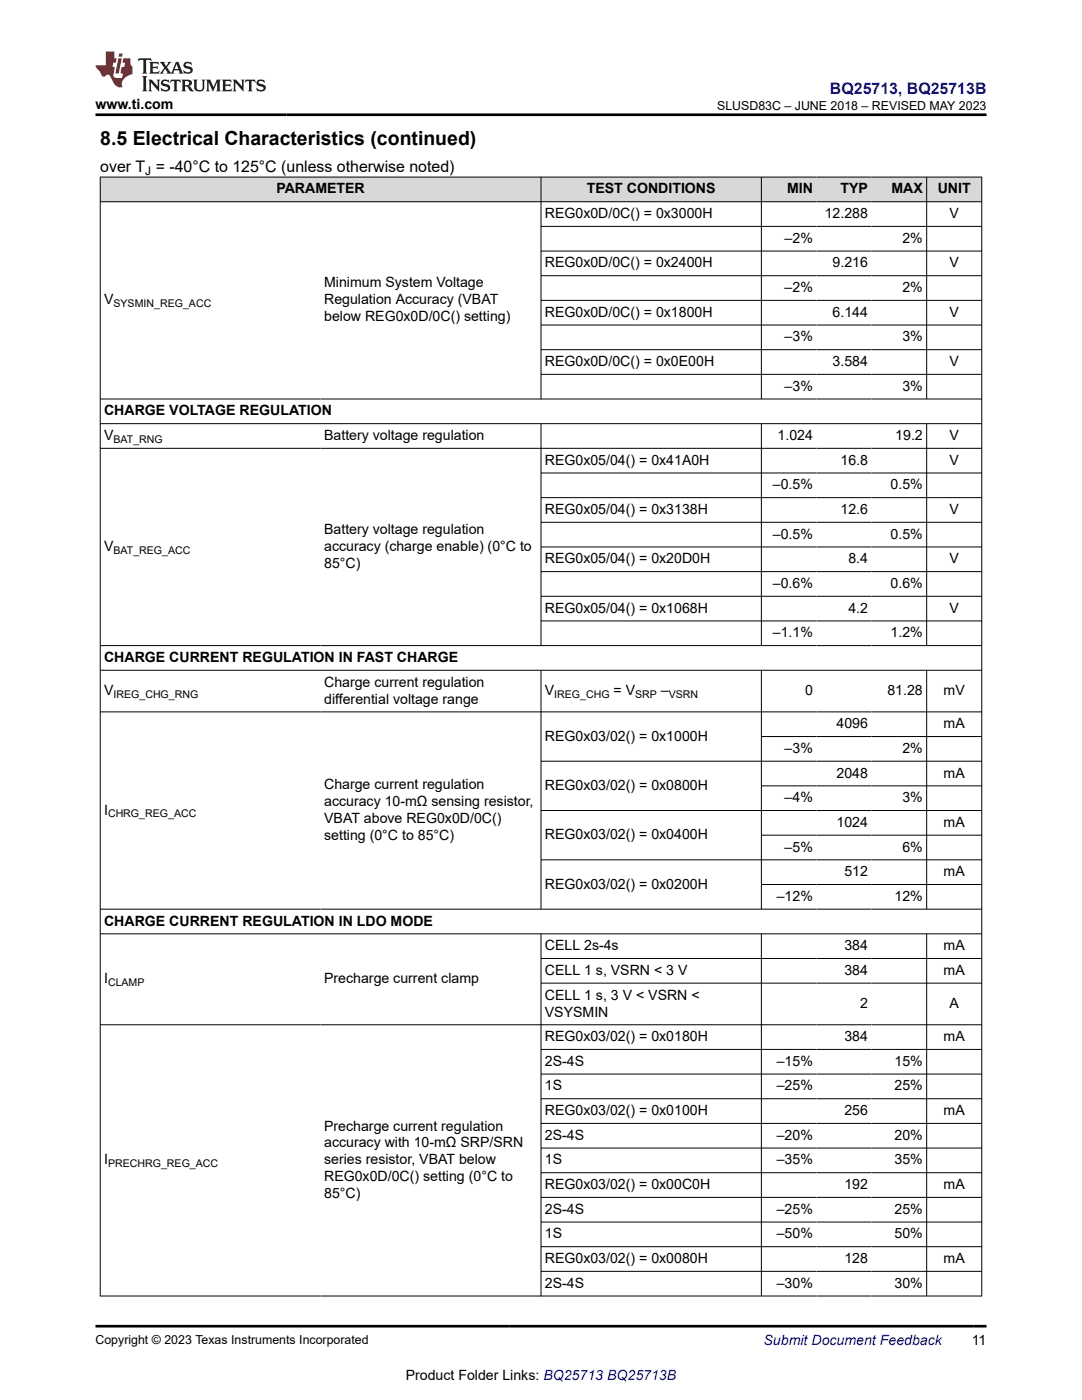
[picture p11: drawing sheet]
<svg xmlns="http://www.w3.org/2000/svg" width="216mm" height="279mm" viewBox="0 0 216 279" stroke-linecap="round" stroke-linejoin="round" font-family="sans-serif">
<defs><g id="words">
<text font-size="3.9" x="20" y="28.8">8.5 Electrical Characteristics (continued)</text>
<text font-size="3.2" fill="#00f" x="165.6" y="18.7">BQ25713, BQ25713B</text>
<text font-size="3.2" x="20" y="34.3">over T = -40°C to 125°C (unless otherwise noted)</text>
<g font-size="2.8">
<text x="19" y="21.8">www.ti.com</text>
<text x="55.1" y="38.6">PARAMETER</text>
<text x="117.1" y="38.6">TEST CONDITIONS</text>
<text x="157" y="38.6">MIN</text>
<text x="167.7" y="38.6">TYP</text>
<text x="177.9" y="38.6">MAX</text>
<text x="187.1" y="38.6">UNIT</text>
<text x="108.7" y="43.5">REG0x0D/0C() = 0x3000H</text>
<text x="164.6" y="43.5">12.288</text>
<text x="189.5" y="43.5">V</text>
<text x="108.7" y="53.4">REG0x0D/0C() = 0x2400H</text>
<text x="156.6" y="48.5">–2%</text>
<text x="166.1" y="53.4">9.216</text>
<text x="180.1" y="48.5">2%</text>
<text x="189.5" y="53.4">V</text>
<text x="64.7" y="57.4">Minimum System Voltage</text>
<text x="156.6" y="58.3">–2%</text>
<text x="180.1" y="58.3">2%</text>
<text x="20.8" y="60.8">V</text>
<text x="64.7" y="60.8">Regulation Accuracy (VBAT</text>
<text x="64.7" y="64.1">below REG0x0D/0C() setting)</text>
<text x="108.7" y="63.2">REG0x0D/0C() = 0x1800H</text>
<text x="166.1" y="63.2">6.144</text>
<text x="189.5" y="63.2">V</text>
<text x="156.6" y="68.1">–3%</text>
<text x="180.1" y="68.1">3%</text>
<text x="108.7" y="73.1">REG0x0D/0C() = 0x0E00H</text>
<text x="156.6" y="78">–3%</text>
<text x="166.1" y="73.1">3.584</text>
<text x="180.1" y="78">3%</text>
<text x="189.5" y="73.1">V</text>
<text x="20.8" y="82.9">CHARGE VOLTAGE REGULATION</text>
<text x="20.8" y="87.8">V</text>
<text x="64.7" y="87.8">Battery voltage regulation</text>
<text x="155.2" y="87.8">1.024</text>
<text x="178.6" y="87.8">19.2</text>
<text x="189.5" y="87.8">V</text>
<text x="108.7" y="92.7">REG0x05/04() = 0x41A0H</text>
<text x="167.7" y="92.7">16.8</text>
<text x="189.5" y="92.7">V</text>
<text x="154.2" y="97.7">–0.5%</text>
<text x="177.7" y="97.7">0.5%</text>
<text x="64.7" y="106.6">Battery voltage regulation</text>
<text x="108.7" y="102.6">REG0x05/04() = 0x3138H</text>
<text x="154.2" y="107.5">–0.5%</text>
<text x="167.7" y="102.6">12.6</text>
<text x="177.7" y="107.5">0.5%</text>
<text x="189.5" y="102.6">V</text>
<text x="20.8" y="110">V</text>
<text x="64.7" y="110">accuracy (charge enable) (0°C to</text>
<text x="64.7" y="113.4">85°C)</text>
<text x="108.7" y="112.4">REG0x05/04() = 0x20D0H</text>
<text x="169.3" y="112.4">8.4</text>
<text x="189.5" y="112.4">V</text>
<text x="154.2" y="117.4">–0.6%</text>
<text x="177.7" y="117.4">0.6%</text>
<text x="108.7" y="122.3">REG0x05/04() = 0x1068H</text>
<text x="169.3" y="122.3">4.2</text>
<text x="189.5" y="122.3">V</text>
<text x="154.2" y="127.2">–1.1%</text>
<text x="177.7" y="127.2">1.2%</text>
<text x="20.8" y="132.1">CHARGE CURRENT REGULATION IN FAST CHARGE</text>
<text x="64.7" y="137">Charge current regulation</text>
<text x="20.8" y="138.7">V</text>
<text x="64.7" y="140.4">differential voltage range</text>
<text x="108.7" y="138.7">V</text>
<text x="122.4" y="138.7">= V</text>
<text x="131.9" y="138.7">–</text>
<text x="160.6" y="138.7">0</text>
<text x="177.1" y="138.7">81.28</text>
<text x="188.3" y="138.7">mV</text>
<text x="108.7" y="147.8">REG0x03/02() = 0x1000H</text>
<text x="166.9" y="145.3">4096</text>
<text x="188.3" y="145.3">mA</text>
<text x="156.6" y="150.3">–3%</text>
<text x="166.9" y="155.2">2048</text>
<text x="180.1" y="150.3">2%</text>
<text x="188.3" y="155.2">mA</text>
<text x="64.7" y="157.5">Charge current regulation</text>
<text x="64.7" y="160.9">accuracy 10-mΩ sensing resistor,</text>
<text x="108.7" y="157.6">REG0x03/02() = 0x0800H</text>
<text x="156.6" y="160.1">–4%</text>
<text x="180.1" y="160.1">3%</text>
<text x="20.8" y="162.6">I</text>
<text x="64.7" y="164.3">VBAT above REG0x0D/0C()</text>
<text x="64.7" y="167.7">setting (0°C to 85°C)</text>
<text x="108.7" y="167.5">REG0x03/02() = 0x0400H</text>
<text x="166.9" y="165">1024</text>
<text x="188.3" y="165">mA</text>
<text x="156.6" y="170">–5%</text>
<text x="180.1" y="170">6%</text>
<text x="108.7" y="177.3">REG0x03/02() = 0x0200H</text>
<text x="155" y="179.8">–12%</text>
<text x="168.5" y="174.9">512</text>
<text x="178.5" y="179.8">12%</text>
<text x="188.3" y="174.9">mA</text>
<text x="20.8" y="184.7">CHARGE CURRENT REGULATION IN LDO MODE</text>
<text x="108.7" y="189.6">CELL 2s-4s</text>
<text x="168.5" y="189.6">384</text>
<text x="188.3" y="189.6">mA</text>
<text x="20.8" y="196.3">I</text>
<text x="64.7" y="196.3">Precharge current clamp</text>
<text x="108.7" y="194.6">CELL 1 s, VSRN &lt; 3 V</text>
<text x="168.5" y="194.6">384</text>
<text x="188.3" y="194.6">mA</text>
<text x="108.7" y="199.5">CELL 1 s, 3 V &lt; VSRN &lt;</text>
<text x="108.7" y="202.9">VSYSMIN</text>
<text x="171.6" y="201.2">2</text>
<text x="189.5" y="201.2">A</text>
<text x="108.7" y="207.8">REG0x03/02() = 0x0180H</text>
<text x="168.5" y="207.8">384</text>
<text x="188.3" y="207.8">mA</text>
<text x="108.7" y="212.7">2S-4S</text>
<text x="155" y="212.7">–15%</text>
<text x="178.5" y="212.7">15%</text>
<text x="108.7" y="217.6">1S</text>
<text x="155" y="217.6">–25%</text>
<text x="178.5" y="217.6">25%</text>
<text x="64.7" y="225.6">Precharge current regulation</text>
<text x="108.7" y="222.6">REG0x03/02() = 0x0100H</text>
<text x="108.7" y="227.5">2S-4S</text>
<text x="155" y="227.5">–20%</text>
<text x="168.5" y="222.6">256</text>
<text x="178.5" y="227.5">20%</text>
<text x="188.3" y="222.6">mA</text>
<text x="20.8" y="232.4">I</text>
<text x="64.7" y="229">accuracy with 10-mΩ SRP/SRN</text>
<text x="64.7" y="232.4">series resistor, VBAT below</text>
<text x="108.7" y="232.4">1S</text>
<text x="155" y="232.4">–35%</text>
<text x="178.5" y="232.4">35%</text>
<text x="64.7" y="235.8">REG0x0D/0C() setting (0°C to</text>
<text x="64.7" y="239.2">85°C)</text>
<text x="108.7" y="237.3">REG0x03/02() = 0x00C0H</text>
<text x="168.5" y="237.3">192</text>
<text x="188.3" y="237.3">mA</text>
<text x="108.7" y="242.2">2S-4S</text>
<text x="155" y="242.2">–25%</text>
<text x="178.5" y="242.2">25%</text>
<text x="108.7" y="247.2">1S</text>
<text x="155" y="247.2">–50%</text>
<text x="178.5" y="247.2">50%</text>
<text x="108.7" y="252.1">REG0x03/02() = 0x0080H</text>
<text x="108.7" y="257">2S-4S</text>
<text x="155" y="257">–30%</text>
<text x="168.5" y="252.1">128</text>
<text x="178.5" y="257">30%</text>
<text x="188.3" y="252.1">mA</text>
<text x="193.9" y="268.5">11</text>
<text x="81" y="275.3">Product Folder Links: BQ25713 BQ25713B</text>
</g>
<text font-size="2.8" fill="#00f" x="152.4" y="268.5">Submit Document Feedback</text>
<g font-size="2.5">
<text x="143.1" y="21.9">SLUSD83C – JUNE 2018 – REVISED MAY 2023</text>
<text x="19" y="268.2">Copyright © 2023 Texas Instruments Incorporated</text>
</g>
<text font-size="2.4" x="29" y="34.9">J</text>
<g font-size="2.1">
<text x="22.6" y="61.3">SYSMIN_REG_ACC</text>
<text x="22.6" y="88.4">BAT_RNG</text>
<text x="22.6" y="110.5">BAT_REG_ACC</text>
<text x="22.6" y="139.3">IREG_CHG_RNG</text>
<text x="110.6" y="139.3">IREG_CHG</text>
<text x="126.8" y="139.3">SRP</text>
<text x="133.5" y="139.3">VSRN</text>
<text x="21.6" y="163.1">CHRG_REG_ACC</text>
<text x="21.6" y="196.8">CLAMP</text>
<text x="21.6" y="233">PRECHRG_REG_ACC</text>
</g>
</g></defs>
<g fill="#d8d8d8">
<path d="M20 35.3h175.9v5h-175.9z" fill-rule="evenodd"/>
<path d="M20.1 35.4h87.8v4.8h-87.8z" fill-rule="evenodd"/>
<path d="M108 35.4h43.9v4.8h-43.9z" fill-rule="evenodd"/>
<path d="M152 35.4h10.9v4.8h-10.9z" fill-rule="evenodd"/>
<path d="M162.9 35.4h11v4.8h-11z" fill-rule="evenodd"/>
<path d="M173.9 35.4h10.9v4.8h-10.9z" fill-rule="evenodd"/>
<path d="M185 35.4h10.8v4.8h-10.8z" fill-rule="evenodd"/>
</g>
<g fill="none" stroke="#000" stroke-width=".2">
<path d="M19.9 35.3h176.1M20 35.3v223.4M107.9 35.3v44.4M151.9 35.3v44.4M184.9 35.3v44.4M195.9 35.3v223.4M19.9 40.3h176.1M107.9 45.2h88.1M107.9 50.1h88.1M107.9 55h88.1M107.9 59.9h88.1M19.9 79.6h176.1"/>
<path d="M107.9 64.9h88.1M107.9 69.8h88.1M107.9 74.7h88.1M19.9 84.6h176.1M19.9 89.5h176.1M107.9 84.6v44.3M107.9 94.4h88.1M107.9 99.3h88.1M151.9 84.6v44.3M184.9 84.6v44.3M107.9 104.2h88.1M107.9 109.2h88.1"/>
<path d="M107.9 114.1h88.1M107.9 119h88.1M19.9 133.8h176.1M107.9 133.8v47.7M107.9 123.9h88.1M151.9 133.8v47.7M184.9 133.8v47.7M196 128.8h-176.1M19.9 142.1h176.1M151.9 147h44.1M151.9 156.8h44.1M196 151.9h-88.1"/>
<path d="M107.9 161.8h88.1M107.9 171.6h88.1M151.9 166.7h44.1M151.9 176.5h44.1M19.9 186.4h176.1M107.9 186.4v72.3M107.9 191.3h88.1M107.9 196.2h88.1M151.9 186.4v72.3M184.9 186.4v72.3M196 181.4h-176.1M107.9 209.4h88.1"/>
<path d="M107.9 214.4h88.1M107.9 219.3h88.1M196 204.5h-176.1M107.9 224.2h88.1M107.9 229.1h88.1M107.9 234h88.1M107.9 239h88.1M107.9 243.9h88.1M107.9 248.8h88.1M107.9 253.7h88.1M196 258.6h-176.1"/>
</g>
<path d="M27.7 11.6l-.2 .6 .5-.2h.6v.1v2.2l-.2 .4h1l-.2-.4v-2.2v-.1h.5l.5 .2-.1-.6zM29.8 12.4l.2 .3v1.6l-.2 .4h1.9l.1-.6a1.08 1.08 0 0 1-1.3 .2v-.7h.6l.4 .2v-.7l-.4 .2h-.6v-.5l.2-.2a1 1 0 0 1 1 .3l-.1-.5zM31.8 12.4l1 1.1-1 1.2h.9l-.2-.2 .4-.8 .5 .8-.2 .2h1.6l-.2-.2 .1-.5h1l.1 .5-.1 .2h.9l-.2-.4-.8-1.9h-.5l-1 2.1-.8-1.1 .9-1h-.8l.2 .2-.5 .6-.3-.6 .1-.2zM35.2 12.8l.4 1h-.8zM36.8 12.5a.65 .65 0 0 0-.2 .7 .65 .65 0 0 0 .6 .5l.7 .1 .1 .3a.79 .79 0 0 1-.7 .4 .79 .79 0 0 1-.7-.5l.1 .7 .2-.1a.93 .93 0 0 0 1.1 0 .93 .93 0 0 0 .4-.9 1.46 1.46 0 0 0-1.2-.6l-.1-.3a1.09 1.09 0 0 1 1.2 .2l-.2-.6-.1 .1-.6-.2zM28.4 15.2l.2 .4v2.2l-.2 .4h1l-.2-.4v-2.2l.2-.4zM29.6 15.9l.2 .4v1.5l-.2 .4h.8l-.3-.4v-1.3l1.7 1.8v-2l.2-.4h-.8l.2 .2 .1 1.1-1.2-1.3zM32.3 16a.65 .65 0 0 0-.2 .8 .65 .65 0 0 0 .7 .4l.6 .2 .1 .2a.79 .79 0 0 1-.7 .4 .79 .79 0 0 1-.7-.5l.1 .7 .2-.1a.93 .93 0 0 0 1.1 .1 .93 .93 0 0 0 .4-1 1.46 1.46 0 0 0-1.2-.5l-.1-.4a1.09 1.09 0 0 1 1.2 .2l-.2-.6-.1 .1-.6-.1zM34.1 15.9l-.1 .6a.63 .63 0 0 1 .7-.3l.1 1.6-.3 .4h1l-.2-.4v-1.6a.66 .66 0 0 1 .8 .3l-.1-.6zM36.2 15.9l.2 .4v1.5l-.2 .4h.9l-.2-.2v-.7h.5l.1 .2a.79 .79 0 0 0 1.2 .6l-1-.9a.61 .61 0 0 0 .6-.6 .61 .61 0 0 0-.5-.7zM36.9 16.2h.2a.47 .47 0 0 1 .5 .1 .47 .47 0 0 1 .1 .5l-.2 .1-.6 .1zM38.5 15.9l.2 .2a2.27 2.27 0 0 0 .4 2 1.04 1.04 0 0 0 1.7-.7v-1.3l.2-.2h-.8l.2 .4v1.1a.6 .6 0 0 1-.6 .6 .6 .6 0 0 1-.6-.6v-1.1l.3-.4zM41.1 15.9l.2 .4v1.5l-.2 .4h.7l-.2-.4v-1.4l.9 1.9 .8-1.9v1.4l-.2 .4h1l-.3-.4v-1.5l.3-.4h-.8l-.7 1.5-.7-1.5zM44.3 15.9l.2 .4v1.5l-.2 .4h1.9l.1-.6a1.09 1.09 0 0 1-1.3 .2v-.7h.6l.4 .2v-.6l-.4 .2h-.6v-.6l.2-.1a1.01 1.01 0 0 1 1 .3l-.1-.6zM46.4 15.9l.3 .4v1.5l-.3 .4h.8l-.2-.4v-1.3l1.6 1.8v-2l.2-.4h-.7l.2 .2v1.1l-1.2-1.3zM49 15.9l-.1 .6a.63 .63 0 0 1 .8-.3v1.6l-.3 .4h1l-.2-.4v-1.6a.66 .66 0 0 1 .8 .3l-.1-.6zM51.4 16a.65 .65 0 0 0-.2 .8 .65 .65 0 0 0 .6 .4l.6 .2 .2 .2a.79 .79 0 0 1-.8 .4 .79 .79 0 0 1-.6-.5l.1 .7 .2-.1a.93 .93 0 0 0 1 .1 .93 .93 0 0 0 .5-1 1.46 1.46 0 0 0-1.3-.5l-.1-.4a1.09 1.09 0 0 1 1.3 .2l-.2-.6-.2 .1-.5-.1z" fill="#231f20"/>
<path d="M21.1 10.3v2.7h-2.1l.1 .4 .9 1a.95 .95 0 0 0 .9 .9 .59 .59 0 0 1 .6-.4 .59 .59 0 0 1 .5 .3l.4 .8a1.59 1.59 0 0 0 2.1 1.4 1.61 1.61 0 0 1 1-2.3l1-.3-.1-1.5a1.59 1.59 0 0 1-.4-1.7h-1.4l-.2 .9h.5l-.1 .9h-.5l-.2 .9v.3l.4 .1-.2 .9h-.6a.73 .73 0 0 1-1.1-.7l.3-1.5h-.5l.2-.9h.5l.2-.9h-.5v-1.3zM23.6 11.6l-.6 3.1h.7l.6-3.1zM23.8 10.7l-.1 .6h.7l.1-.6z" fill="#ed1c24"/>
<path d="M19 22.9h177.8M19 264.7h177.8" fill="none" stroke="#000" stroke-width=".53"/>
<use href="#words"/>
</svg>
